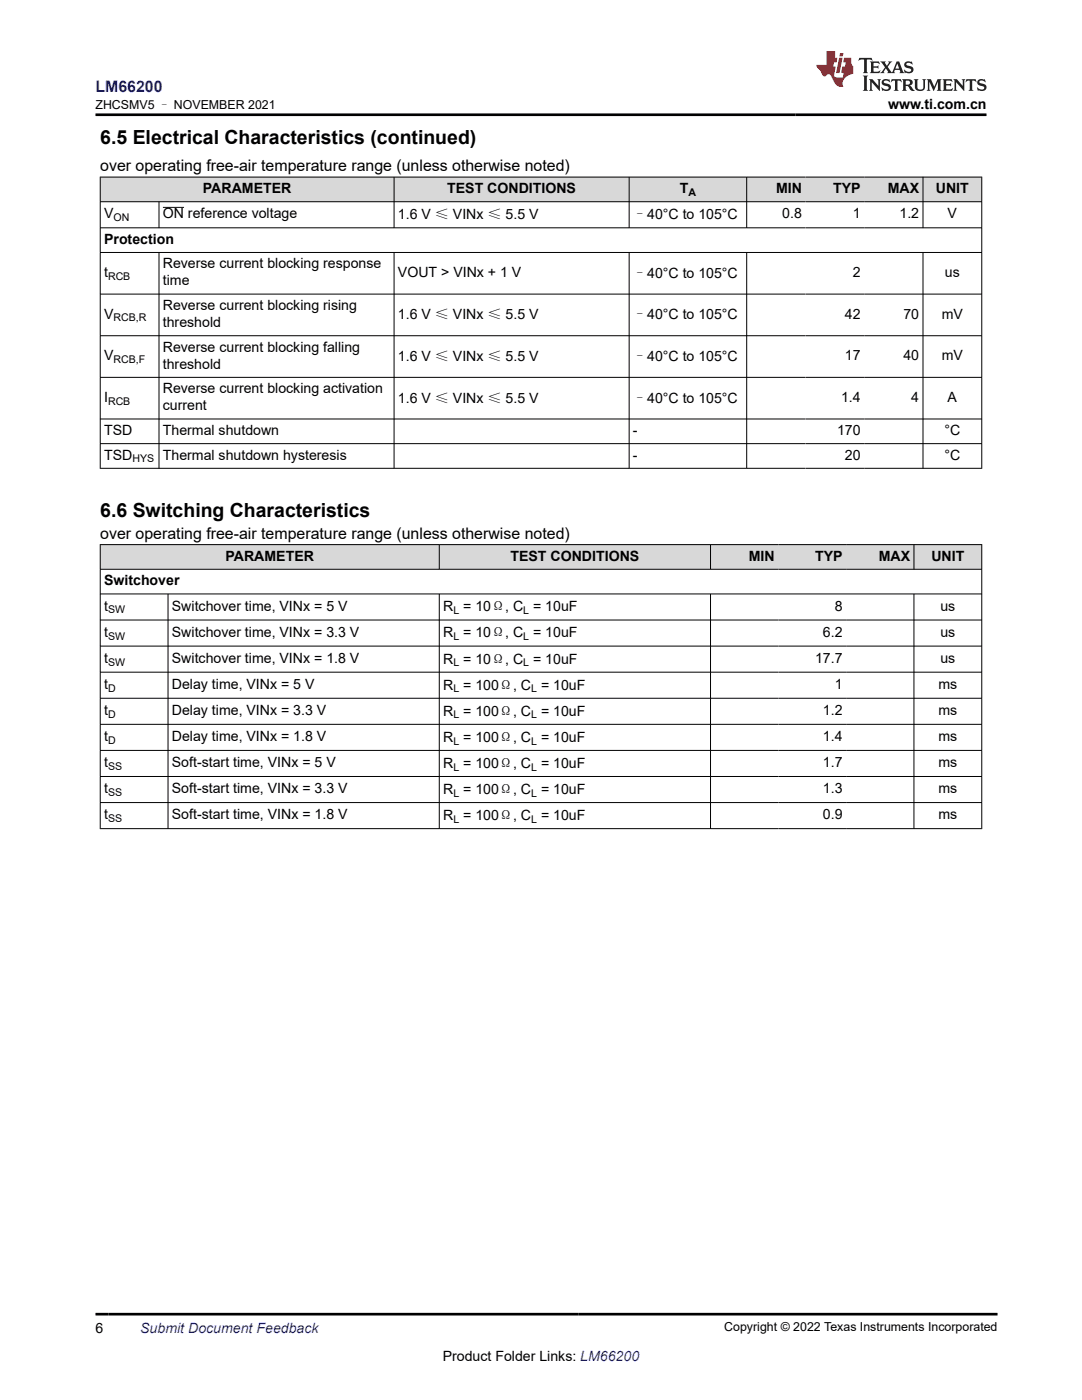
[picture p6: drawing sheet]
<svg xmlns="http://www.w3.org/2000/svg" width="216mm" height="279mm" viewBox="0 0 216 279" stroke-linecap="round" stroke-linejoin="round" font-family="sans-serif">
<defs><g id="words">
<g font-size="3.9">
<text x="20" y="28.7">6.5 Electrical Characteristics (continued)</text>
<text x="20" y="103.1">6.6 Switching Characteristics</text>
</g>
<text font-size="3.2" fill="#00f" x="19" y="18.3">LM66200</text>
<g font-size="3.2">
<text x="20" y="34.2">over operating free-air temperature range (unless otherwise noted)</text>
<text x="20" y="107.5">over operating free-air temperature range (unless otherwise noted)</text>
</g>
<g font-size="2.8">
<text x="177.2" y="21.7">www.ti.com.cn</text>
<text x="40.5" y="38.5">PARAMETER</text>
<text x="89.2" y="38.5">TEST CONDITIONS</text>
<text x="135.6" y="38.5">T</text>
<text x="154.8" y="38.5">MIN</text>
<text x="166.3" y="38.5">TYP</text>
<text x="177.1" y="38.5">MAX</text>
<text x="186.7" y="38.5">UNIT</text>
<text x="20.8" y="43.6">V</text>
<text x="32.5" y="43.6">ON reference voltage</text>
<text x="79.4" y="43.7">1.6 V ≤ VINx ≤ 5.5 V</text>
<text x="126.3" y="43.7">–40°C to 105°C</text>
<text x="156.1" y="43.6">0.8</text>
<text x="170.2" y="43.6">1</text>
<text x="179.5" y="43.6">1.2</text>
<text x="189.1" y="43.6">V</text>
<text x="20.8" y="48.7">Protection</text>
<text x="32.5" y="53.6">Reverse current blocking response</text>
<text x="20.8" y="55.3">t</text>
<text x="32.5" y="57">time</text>
<text x="79.4" y="55.3">VOUT &gt; VINx + 1 V</text>
<text x="126.3" y="55.4">–40°C to 105°C</text>
<text x="170.2" y="55.3">2</text>
<text x="188.5" y="55.3">us</text>
<text x="20.8" y="63.6">V</text>
<text x="32.5" y="61.9">Reverse current blocking rising</text>
<text x="32.5" y="65.3">threshold</text>
<text x="79.4" y="63.7">1.6 V ≤ VINx ≤ 5.5 V</text>
<text x="126.3" y="63.7">–40°C to 105°C</text>
<text x="168.6" y="63.6">42</text>
<text x="180.3" y="63.6">70</text>
<text x="187.9" y="63.6">mV</text>
<text x="20.8" y="71.9">V</text>
<text x="32.5" y="70.2">Reverse current blocking falling</text>
<text x="168.6" y="71.9">17</text>
<text x="180.3" y="71.9">40</text>
<text x="187.9" y="71.9">mV</text>
<text x="32.5" y="73.6">threshold</text>
<text x="79.4" y="72">1.6 V ≤ VINx ≤ 5.5 V</text>
<text x="126.3" y="72">–40°C to 105°C</text>
<text x="20.8" y="80.2">I</text>
<text x="32.5" y="78.5">Reverse current blocking activation</text>
<text x="32.5" y="81.9">current</text>
<text x="79.4" y="80.3">1.6 V ≤ VINx ≤ 5.5 V</text>
<text x="126.3" y="80.3">–40°C to 105°C</text>
<text x="167.8" y="80.2">1.4</text>
<text x="181.8" y="80.2">4</text>
<text x="189.1" y="80.2">A</text>
<text x="20.8" y="86.8">TSD</text>
<text x="32.5" y="86.8">Thermal shutdown</text>
<text x="126.3" y="86.8">-</text>
<text x="167" y="86.8">170</text>
<text x="188.5" y="86.8">°C</text>
<text x="20.8" y="91.7">TSD</text>
<text x="32.5" y="91.7">Thermal shutdown hysteresis</text>
<text x="126.3" y="91.7">-</text>
<text x="168.6" y="91.7">20</text>
<text x="188.5" y="91.7">°C</text>
<text x="45" y="111.9">PARAMETER</text>
<text x="101.9" y="111.9">TEST CONDITIONS</text>
<text x="149.4" y="111.9">MIN</text>
<text x="162.6" y="111.9">TYP</text>
<text x="175.3" y="111.9">MAX</text>
<text x="185.8" y="111.9">UNIT</text>
<text x="20.8" y="116.8">Switchover</text>
<text x="20.8" y="121.9">t</text>
<text x="34.3" y="121.9">Switchover time, VINx = 5 V</text>
<text x="88.4" y="122">R = 10Ω, C = 10uF</text>
<text x="166.6" y="121.9">8</text>
<text x="187.6" y="121.9">us</text>
<text x="20.8" y="127.1">t</text>
<text x="34.3" y="127.1">Switchover time, VINx = 3.3 V</text>
<text x="88.4" y="127.2">R = 10Ω, C = 10uF</text>
<text x="164.2" y="127.1">6.2</text>
<text x="187.6" y="127.1">us</text>
<text x="20.8" y="132.3">t</text>
<text x="20.8" y="137.5">t</text>
<text x="34.3" y="132.3">Switchover time, VINx = 1.8 V</text>
<text x="34.3" y="137.5">Delay time, VINx = 5 V</text>
<text x="88.4" y="132.4">R = 10Ω, C = 10uF</text>
<text x="88.4" y="137.6">R = 100Ω, C = 10uF</text>
<text x="162.6" y="132.3">17.7</text>
<text x="166.6" y="137.5">1</text>
<text x="187.3" y="137.5">ms</text>
<text x="187.6" y="132.3">us</text>
<text x="20.8" y="142.7">t</text>
<text x="34.3" y="142.7">Delay time, VINx = 3.3 V</text>
<text x="88.4" y="142.8">R = 100Ω, C = 10uF</text>
<text x="164.2" y="142.7">1.2</text>
<text x="187.3" y="142.7">ms</text>
<text x="20.8" y="147.9">t</text>
<text x="34.3" y="147.9">Delay time, VINx = 1.8 V</text>
<text x="88.4" y="148">R = 100Ω, C = 10uF</text>
<text x="164.2" y="147.9">1.4</text>
<text x="187.3" y="147.9">ms</text>
<text x="20.8" y="153.1">t</text>
<text x="34.3" y="153.1">Soft-start time, VINx = 5 V</text>
<text x="88.4" y="153.2">R = 100Ω, C = 10uF</text>
<text x="164.2" y="153.1">1.7</text>
<text x="187.3" y="153.1">ms</text>
<text x="20.8" y="158.3">t</text>
<text x="34.3" y="158.3">Soft-start time, VINx = 3.3 V</text>
<text x="88.4" y="158.4">R = 100Ω, C = 10uF</text>
<text x="164.2" y="158.3">1.3</text>
<text x="187.3" y="158.3">ms</text>
<text x="20.8" y="163.5">t</text>
<text x="34.3" y="163.5">Soft-start time, VINx = 1.8 V</text>
<text x="88.4" y="163.6">R = 100Ω, C = 10uF</text>
<text x="164.2" y="163.5">0.9</text>
<text x="187.3" y="163.5">ms</text>
<text x="19" y="266">6</text>
<text x="88.3" y="271.7">Product Folder Links: LM66200</text>
</g>
<text font-size="2.8" fill="#00f" x="28" y="266">Submit Document Feedback</text>
<g font-size="2.5">
<text x="19" y="21.8">ZHCSMV5 – NOVEMBER 2021</text>
<text x="144.5" y="265.7">Copyright © 2022 Texas Instruments Incorporated</text>
</g>
<g font-size="2.1">
<text x="137.4" y="39.1">A</text>
<text x="22.6" y="44.2">ON</text>
<text x="21.6" y="55.8">RCB</text>
<text x="22.6" y="64.1">RCB,R</text>
<text x="22.6" y="72.5">RCB,F</text>
<text x="21.6" y="80.8">RCB</text>
<text x="26.4" y="92.3">HYS</text>
<text x="21.6" y="122.4">SW</text>
<text x="90.5" y="122.6">L</text>
<text x="104.4" y="122.6">L</text>
<text x="21.6" y="127.6">SW</text>
<text x="90.5" y="127.8">L</text>
<text x="104.4" y="127.8">L</text>
<text x="21.6" y="132.8">SW</text>
<text x="90.5" y="133">L</text>
<text x="104.4" y="133">L</text>
<text x="21.6" y="138">D</text>
<text x="21.6" y="143.2">D</text>
<text x="90.5" y="138.2">L</text>
<text x="90.5" y="143.4">L</text>
<text x="106" y="138.2">L</text>
<text x="106" y="143.4">L</text>
<text x="21.6" y="148.5">D</text>
<text x="90.5" y="148.6">L</text>
<text x="106" y="148.6">L</text>
<text x="21.6" y="153.7">SS</text>
<text x="90.5" y="153.8">L</text>
<text x="106" y="153.8">L</text>
<text x="21.6" y="158.9">SS</text>
<text x="90.5" y="159">L</text>
<text x="106" y="159">L</text>
<text x="21.6" y="164.1">SS</text>
<text x="90.5" y="164.2">L</text>
<text x="106" y="164.2">L</text>
</g>
</g></defs>
<g fill="#d8d8d8">
<path d="M20 35.3h175.9v5h-175.9z" fill-rule="evenodd"/>
<path d="M20.1 35.4h58.5v4.8h-58.5z" fill-rule="evenodd"/>
<path d="M78.7 35.4h46.8v4.8h-46.8z" fill-rule="evenodd"/>
<path d="M125.6 35.4h23.3v4.8h-23.3z" fill-rule="evenodd"/>
<path d="M149.1 35.4h11.6v4.8h-11.6z" fill-rule="evenodd"/>
<path d="M160.7 35.4h11.7v4.8h-11.7z" fill-rule="evenodd"/>
<path d="M172.4 35.4h11.7v4.8h-11.7z" fill-rule="evenodd"/>
<path d="M184.2 35.4h11.6v4.8h-11.6z" fill-rule="evenodd"/>
</g>
<g fill="none" stroke="#000" stroke-width=".2">
<path d="M19.9 35.3h176.1M20 35.3v58.2M78.6 35.3v10.2M125.5 35.3v10.2M149 35.3v10.2M184.2 35.3v10.2M195.9 35.3v58.2M19.9 40.3h176.1M19.9 45.5h176.1M19.9 50.4h176.1M19.9 58.7h176.1M31.7 40.3v5.2"/>
<path d="M31.7 50.4v43.1M32.5 41.4h4.2M78.6 50.4v43.1M125.5 50.4v43.1M149 50.4v43.1M184.2 50.4v43.1M19.9 67h176.1M19.9 75.3h176.1M19.9 83.6h176.1M19.9 88.5h176.1M19.9 93.5h176.1"/>
</g>
<g fill="#d8d8d8">
<path d="M20 108.7h175.9v4.9h-175.9z" fill-rule="evenodd"/>
<path d="M20.1 108.8h67.5v4.8h-67.5z" fill-rule="evenodd"/>
<path d="M87.7 108.8h54v4.8h-54z" fill-rule="evenodd"/>
<path d="M141.8 108.8h13.5v4.8h-13.5z" fill-rule="evenodd"/>
<path d="M155.3 108.8h13.5v4.8h-13.5z" fill-rule="evenodd"/>
<path d="M168.8 108.8h13.5v4.8h-13.5z" fill-rule="evenodd"/>
<path d="M182.4 108.8h13.4v4.8h-13.4z" fill-rule="evenodd"/>
</g>
<g fill="none" stroke="#000" stroke-width=".2">
<path d="M19.9 108.7h176.1M19.9 113.6h176.1M19.9 118.5h176.1M20 108.6v56.8M33.5 118.5v46.9M87.7 108.6v5.1M87.7 118.5v46.9M141.8 108.6v5.1M141.8 118.5v46.9M182.4 108.6v5.1M182.4 118.5v46.9M195.9 108.6v56.8"/>
<path d="M19.9 123.7h176.1M19.9 128.9h176.1M19.9 134.1h176.1M19.9 139.4h176.1M19.9 144.6h176.1M19.9 149.8h176.1M19.9 155h176.1M19.9 160.2h176.1M19.9 165.4h176.1"/>
</g>
<path d="M171.5 11.6l-.2 .5 .5-.2h.6v.1v2.2l-.2 .4h1l-.2-.4v-2.2v-.1h.5l.5 .2-.1-.5zM173.6 12.3l.2 .4v1.5l-.2 .4h1.9l.1-.6a1.08 1.08 0 0 1-1.3 .2v-.7h.6l.4 .2v-.7l-.4 .2h-.6v-.5l.2-.2a1 1 0 0 1 1 .3l-.1-.5zM175.7 12.3l.9 1.1-1 1.2h.9l-.2-.2 .5-.8 .4 .8-.2 .2h1.6l-.2-.2 .2-.5h.9l.1 .5-.1 .2h.9l-.2-.3-.8-2h-.5l-.9 2.2-.9-1.1 .9-1.1h-.8l.2 .2-.4 .6-.4-.6 .2-.2zM179 12.7l.4 1h-.7zM180.7 12.4a.65 .65 0 0 0-.2 .7 .65 .65 0 0 0 .6 .5l.6 .1 .1 .3a.79 .79 0 0 1-.7 .4 .79 .79 0 0 1-.7-.5l.1 .7 .2-.1a.93 .93 0 0 0 1.1 .1 .93 .93 0 0 0 .4-1 1.46 1.46 0 0 0-1.2-.6l-.1-.3a1.09 1.09 0 0 1 1.2 .2l-.2-.6-.1 .1-.5-.2zM172.2 15.1l.2 .4v2.2l-.2 .4h1l-.2-.4v-2.2l.2-.4zM173.4 15.8l.2 .4v1.5l-.2 .4h.8l-.3-.4 .1-1.3 1.6 1.8v-2l.2-.4h-.7l.1 .2 .1 1.1-1.2-1.3zM176.2 15.9a.65 .65 0 0 0-.2 .8 .65 .65 0 0 0 .6 .4l.6 .2 .1 .2a.79 .79 0 0 1-.7 .4 .79 .79 0 0 1-.7-.5l.1 .7 .2-.1a.93 .93 0 0 0 1.1 .1 .93 .93 0 0 0 .4-.9 1.46 1.46 0 0 0-1.2-.6l-.1-.4a1.09 1.09 0 0 1 1.2 .2l-.1-.6-.2 .1-.5-.1zM177.9 15.8l-.1 .6a.63 .63 0 0 1 .8-.3v1.6l-.3 .4h1l-.2-.4v-1.6a.66 .66 0 0 1 .8 .3l-.1-.6zM180 15.8l.2 .4v1.5l-.2 .4h1l-.2-.2-.1-.7h.5l.1 .2a.79 .79 0 0 0 1.2 .6l-1-.9a.61 .61 0 0 0 .6-.6 .61 .61 0 0 0-.5-.7zM180.8 16.1h.1a.47 .47 0 0 1 .5 .1 .47 .47 0 0 1 .1 .5l-.1 .1-.7 .1zM182.3 15.8l.2 .2a2.27 2.27 0 0 0 .4 2 1.04 1.04 0 0 0 1.7-.7v-1.3l.2-.2h-.8l.2 .4v1.1a.6 .6 0 0 1-.6 .6 .6 .6 0 0 1-.6-.6v-1.1l.3-.4zM184.9 15.8l.2 .4v1.5l-.2 .4h.8l-.3-.4v-1.4l.9 1.9 .9-1.9v1.4l-.3 .4h1l-.2-.4v-1.5l.2-.4h-.8l-.7 1.5-.6-1.5zM188.1 15.8l.2 .4v1.5l-.2 .4h1.9l.1-.6a1.09 1.09 0 0 1-1.3 .2v-.7h.6l.4 .2v-.6l-.4 .2h-.6v-.6l.2-.1a1.01 1.01 0 0 1 1 .3l-.1-.6zM190.2 15.8l.3 .4v1.5l-.3 .4h.8l-.2-.4v-1.3l1.6 1.8v-2l.2-.4h-.7l.2 .2v1.1l-1.2-1.3zM192.8 15.8l-.1 .6a.63 .63 0 0 1 .8-.3v1.6l-.3 .4h1l-.2-.4v-1.6a.66 .66 0 0 1 .8 .3l-.1-.6zM195.2 15.9a.65 .65 0 0 0-.2 .8 .65 .65 0 0 0 .6 .4l.6 .2 .2 .2a.79 .79 0 0 1-.7 .4 .79 .79 0 0 1-.7-.5l.1 .7 .2-.1a.93 .93 0 0 0 1 .1 .93 .93 0 0 0 .5-.9 1.46 1.46 0 0 0-1.3-.6v-.4a1.09 1.09 0 0 1 1.2 .2l-.2-.6-.2 .1-.5-.1z" fill="#231f20"/>
<path d="M164.9 10.2v2.8h-2l.1 .3 .8 1a.95 .95 0 0 0 1 .9 .59 .59 0 0 1 .5-.4 .59 .59 0 0 1 .5 .4l.4 .7a1.59 1.59 0 0 0 2.1 1.4 1.61 1.61 0 0 1 1-2.3l1-.3-.1-1.5a1.59 1.59 0 0 1-.3-1.7h-1.5l-.2 .9h.6l-.2 .9h-.5l-.2 1v.2l.4 .1-.1 .9h-.7a.73 .73 0 0 1-1-.7l.3-1.5h-.5l.1-.9h.5l.2-.9h-.5v-1.3zM167.4 11.5l-.6 3.1h.7l.6-3.1zM167.6 10.6l-.1 .6h.7l.1-.6z" fill="#ed1c24"/>
<path d="M19 22.9h177.8M19 262.3h180" fill="none" stroke="#000" stroke-width=".53"/>
<use href="#words"/>
</svg>
